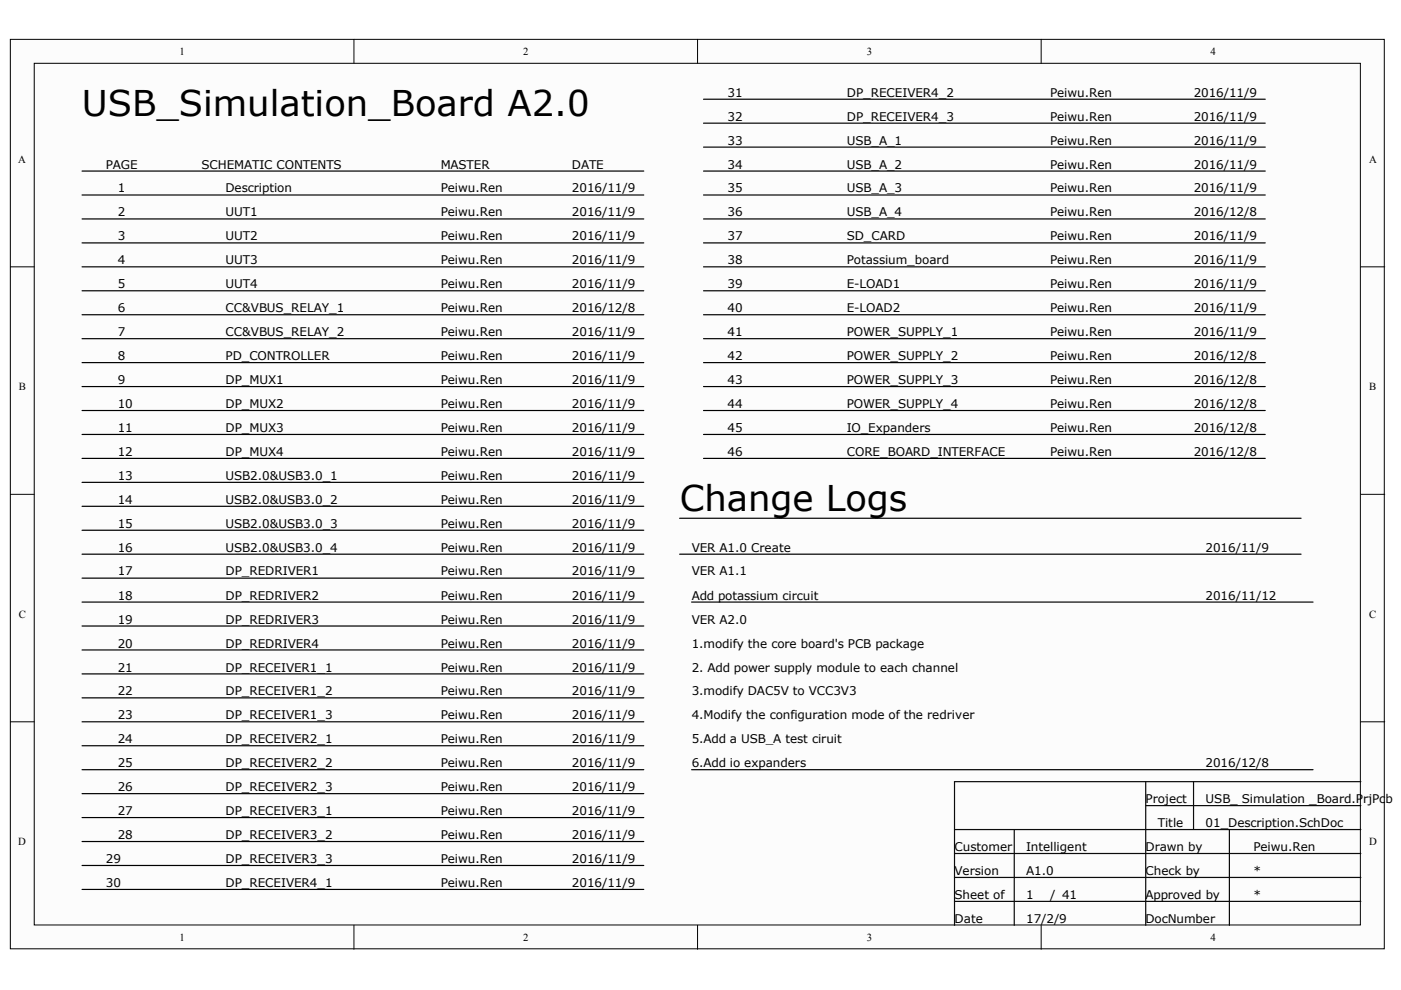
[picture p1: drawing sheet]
<svg xmlns="http://www.w3.org/2000/svg" width="297mm" height="210mm" viewBox="0 0 297 210" stroke-linecap="round" stroke-linejoin="round" font-family="sans-serif">
<defs><g id="words">
<g font-size="7.5">
<text x="17.4" y="24.5">USB_Simulation_Board A2.0</text>
<text x="144.1" y="108.3">Change Logs</text>
</g>
<g font-size="2.5">
<text x="154.2" y="20.5">31</text>
<text x="179.5" y="20.5">DP_RECEIVER4_2</text>
<text x="222.6" y="20.5">Peiwu.Ren</text>
<text x="253.1" y="20.5">2016/11/9</text>
<text x="154.2" y="25.6">32</text>
<text x="179.5" y="25.6">DP_RECEIVER4_3</text>
<text x="222.6" y="25.6">Peiwu.Ren</text>
<text x="253.1" y="25.6">2016/11/9</text>
<text x="22.4" y="35.7">PAGE</text>
<text x="42.8" y="35.7">SCHEMATIC CONTENTS</text>
<text x="93.4" y="35.7">MASTER</text>
<text x="121.3" y="35.7">DATE</text>
<text x="154.2" y="30.7">33</text>
<text x="154.2" y="35.7">34</text>
<text x="179.5" y="30.7">USB_A_1</text>
<text x="179.5" y="35.7">USB_A_2</text>
<text x="222.6" y="30.7">Peiwu.Ren</text>
<text x="222.6" y="35.7">Peiwu.Ren</text>
<text x="253.1" y="30.7">2016/11/9</text>
<text x="253.1" y="35.7">2016/11/9</text>
<text x="25" y="40.8">1</text>
<text x="47.8" y="40.8">Description</text>
<text x="93.4" y="40.8">Peiwu.Ren</text>
<text x="121.3" y="40.8">2016/11/9</text>
<text x="154.2" y="40.8">35</text>
<text x="179.5" y="40.8">USB_A_3</text>
<text x="222.6" y="40.8">Peiwu.Ren</text>
<text x="253.1" y="40.8">2016/11/9</text>
<text x="25" y="45.9">2</text>
<text x="47.8" y="45.9">UUT1</text>
<text x="93.4" y="45.9">Peiwu.Ren</text>
<text x="121.3" y="45.9">2016/11/9</text>
<text x="154.2" y="45.9">36</text>
<text x="179.5" y="45.9">USB_A_4</text>
<text x="222.6" y="45.9">Peiwu.Ren</text>
<text x="253.1" y="45.9">2016/12/8</text>
<text x="25" y="51">3</text>
<text x="47.8" y="51">UUT2</text>
<text x="93.4" y="51">Peiwu.Ren</text>
<text x="121.3" y="51">2016/11/9</text>
<text x="154.2" y="51">37</text>
<text x="179.5" y="51">SD_CARD</text>
<text x="222.6" y="51">Peiwu.Ren</text>
<text x="253.1" y="51">2016/11/9</text>
<text x="25" y="56">4</text>
<text x="47.8" y="56">UUT3</text>
<text x="93.4" y="56">Peiwu.Ren</text>
<text x="121.3" y="56">2016/11/9</text>
<text x="154.2" y="56">38</text>
<text x="179.5" y="56">Potassium_board</text>
<text x="222.6" y="56">Peiwu.Ren</text>
<text x="253.1" y="56">2016/11/9</text>
<text x="25" y="61.1">5</text>
<text x="47.8" y="61.1">UUT4</text>
<text x="93.4" y="61.1">Peiwu.Ren</text>
<text x="121.3" y="61.1">2016/11/9</text>
<text x="154.2" y="61.1">39</text>
<text x="179.5" y="61.1">E-LOAD1</text>
<text x="222.6" y="61.1">Peiwu.Ren</text>
<text x="253.1" y="61.1">2016/11/9</text>
<text x="25" y="66.2">6</text>
<text x="25" y="71.3">7</text>
<text x="47.8" y="71.3">CC&amp;VBUS_RELAY_2</text>
<text x="47.8" y="66.2">CC&amp;VBUS_RELAY_1</text>
<text x="93.4" y="66.2">Peiwu.Ren</text>
<text x="93.4" y="71.3">Peiwu.Ren</text>
<text x="121.3" y="66.2">2016/12/8</text>
<text x="121.3" y="71.3">2016/11/9</text>
<text x="154.2" y="66.2">40</text>
<text x="154.2" y="71.3">41</text>
<text x="179.5" y="66.2">E-LOAD2</text>
<text x="179.5" y="71.3">POWER_SUPPLY_1</text>
<text x="222.6" y="66.2">Peiwu.Ren</text>
<text x="222.6" y="71.3">Peiwu.Ren</text>
<text x="253.1" y="66.2">2016/11/9</text>
<text x="253.1" y="71.3">2016/11/9</text>
<text x="25" y="76.4">8</text>
<text x="47.8" y="76.4">PD_CONTROLLER</text>
<text x="93.4" y="76.4">Peiwu.Ren</text>
<text x="121.3" y="76.4">2016/11/9</text>
<text x="154.2" y="76.4">42</text>
<text x="179.5" y="76.4">POWER_SUPPLY_2</text>
<text x="222.6" y="76.4">Peiwu.Ren</text>
<text x="253.1" y="76.4">2016/12/8</text>
<text x="25" y="81.5">9</text>
<text x="47.8" y="81.5">DP_MUX1</text>
<text x="93.4" y="81.5">Peiwu.Ren</text>
<text x="121.3" y="81.5">2016/11/9</text>
<text x="154.2" y="81.5">43</text>
<text x="179.5" y="81.5">POWER_SUPPLY_3</text>
<text x="222.6" y="81.5">Peiwu.Ren</text>
<text x="253.1" y="81.5">2016/12/8</text>
<text x="25" y="86.5">10</text>
<text x="47.8" y="86.5">DP_MUX2</text>
<text x="93.4" y="86.5">Peiwu.Ren</text>
<text x="121.3" y="86.5">2016/11/9</text>
<text x="154.2" y="86.5">44</text>
<text x="179.5" y="86.5">POWER_SUPPLY_4</text>
<text x="222.6" y="86.5">Peiwu.Ren</text>
<text x="253.1" y="86.5">2016/12/8</text>
<text x="25" y="91.6">11</text>
<text x="47.8" y="91.6">DP_MUX3</text>
<text x="93.4" y="91.6">Peiwu.Ren</text>
<text x="121.3" y="91.6">2016/11/9</text>
<text x="154.2" y="91.6">45</text>
<text x="179.5" y="91.6">IO_Expanders</text>
<text x="222.6" y="91.6">Peiwu.Ren</text>
<text x="253.1" y="91.6">2016/12/8</text>
<text x="25" y="96.7">12</text>
<text x="25" y="101.7">13</text>
<text x="47.8" y="96.7">DP_MUX4</text>
<text x="47.8" y="101.7">USB2.0&amp;USB3.0_1</text>
<text x="93.4" y="96.7">Peiwu.Ren</text>
<text x="93.4" y="101.7">Peiwu.Ren</text>
<text x="121.3" y="96.7">2016/11/9</text>
<text x="121.3" y="101.7">2016/11/9</text>
<text x="154.2" y="96.7">46</text>
<text x="179.5" y="96.7">CORE_BOARD_INTERFACE</text>
<text x="222.6" y="96.7">Peiwu.Ren</text>
<text x="253.1" y="96.7">2016/12/8</text>
<text x="25" y="106.8">14</text>
<text x="47.8" y="106.8">USB2.0&amp;USB3.0_2</text>
<text x="93.4" y="106.8">Peiwu.Ren</text>
<text x="121.3" y="106.8">2016/11/9</text>
<text x="25" y="111.9">15</text>
<text x="47.8" y="111.9">USB2.0&amp;USB3.0_3</text>
<text x="93.4" y="111.9">Peiwu.Ren</text>
<text x="121.3" y="111.9">2016/11/9</text>
<text x="25" y="116.9">16</text>
<text x="47.8" y="116.9">USB2.0&amp;USB3.0_4</text>
<text x="93.4" y="116.9">Peiwu.Ren</text>
<text x="121.3" y="116.9">2016/11/9</text>
<text x="146.7" y="116.9">VER A1.0 Create</text>
<text x="255.6" y="116.9">2016/11/9</text>
<text x="25" y="122">17</text>
<text x="47.8" y="122">DP_REDRIVER1</text>
<text x="93.4" y="122">Peiwu.Ren</text>
<text x="121.3" y="122">2016/11/9</text>
<text x="146.7" y="122">VER A1.1</text>
<text x="25" y="127.2">18</text>
<text x="47.8" y="127.2">DP_REDRIVER2</text>
<text x="93.4" y="127.2">Peiwu.Ren</text>
<text x="121.3" y="127.2">2016/11/9</text>
<text x="146.7" y="127.2">Add potassium circuit</text>
<text x="255.6" y="127.2">2016/11/12</text>
<text x="25" y="132.2">19</text>
<text x="25" y="137.3">20</text>
<text x="47.8" y="132.2">DP_REDRIVER3</text>
<text x="47.8" y="137.3">DP_REDRIVER4</text>
<text x="93.4" y="132.2">Peiwu.Ren</text>
<text x="93.4" y="137.3">Peiwu.Ren</text>
<text x="121.3" y="132.2">2016/11/9</text>
<text x="121.3" y="137.3">2016/11/9</text>
<text x="146.7" y="132.2">VER A2.0</text>
<text x="146.7" y="137.3">1.modify the core board's PCB package</text>
<text x="25" y="142.4">21</text>
<text x="47.8" y="142.4">DP_RECEIVER1_1</text>
<text x="93.4" y="142.4">Peiwu.Ren</text>
<text x="121.3" y="142.4">2016/11/9</text>
<text x="146.7" y="142.4">2. Add power supply module to each channel</text>
<text x="25" y="147.4">22</text>
<text x="47.8" y="147.4">DP_RECEIVER1_2</text>
<text x="93.4" y="147.4">Peiwu.Ren</text>
<text x="121.3" y="147.4">2016/11/9</text>
<text x="146.7" y="147.4">3.modify DAC5V to VCC3V3</text>
<text x="25" y="152.5">23</text>
<text x="47.8" y="152.5">DP_RECEIVER1_3</text>
<text x="93.4" y="152.5">Peiwu.Ren</text>
<text x="121.3" y="152.5">2016/11/9</text>
<text x="146.7" y="152.5">4.Modify the configuration mode of the redriver</text>
<text x="25" y="157.6">24</text>
<text x="47.8" y="157.6">DP_RECEIVER2_1</text>
<text x="93.4" y="157.6">Peiwu.Ren</text>
<text x="121.3" y="157.6">2016/11/9</text>
<text x="146.7" y="157.6">5.Add a USB_A test ciruit</text>
<text x="25" y="162.7">25</text>
<text x="25" y="167.7">26</text>
<text x="47.8" y="162.7">DP_RECEIVER2_2</text>
<text x="47.8" y="167.7">DP_RECEIVER2_3</text>
<text x="93.4" y="162.7">Peiwu.Ren</text>
<text x="93.4" y="167.7">Peiwu.Ren</text>
<text x="121.3" y="162.7">2016/11/9</text>
<text x="121.3" y="167.7">2016/11/9</text>
<text x="146.7" y="162.7">6.Add io expanders</text>
<text x="255.6" y="162.7">2016/12/8</text>
<text x="25" y="172.8">27</text>
<text x="47.8" y="172.8">DP_RECEIVER3_1</text>
<text x="93.4" y="172.8">Peiwu.Ren</text>
<text x="121.3" y="172.8">2016/11/9</text>
<text x="242.9" y="170.3">Project</text>
<text x="255.6" y="170.3">USB_ Simulation _Board.PrjPc</text>
<text x="293.7" y="170.3">b</text>
<text x="25" y="177.9">28</text>
<text x="47.8" y="177.9">DP_RECEIVER3_2</text>
<text x="93.4" y="177.9">Peiwu.Ren</text>
<text x="121.3" y="177.9">2016/11/9</text>
<text x="245.5" y="175.3">Title</text>
<text x="255.6" y="175.3">01_Description.SchDoc</text>
<text x="22.4" y="182.9">29</text>
<text x="47.8" y="182.9">DP_RECEIVER3_3</text>
<text x="93.4" y="182.9">Peiwu.Ren</text>
<text x="121.3" y="182.9">2016/11/9</text>
<text x="202.4" y="180.4">Customer</text>
<text x="202.4" y="185.6">Version</text>
<text x="217.6" y="180.4">Intelligent</text>
<text x="217.6" y="185.6">A1.0</text>
<text x="242.9" y="180.4">Drawn by</text>
<text x="242.9" y="185.6">Check by</text>
<text x="265.7" y="185.6">*</text>
<text x="265.7" y="180.4">Peiwu.Ren</text>
<text x="22.4" y="188.1">30</text>
<text x="47.8" y="188.1">DP_RECEIVER4_1</text>
<text x="93.4" y="188.1">Peiwu.Ren</text>
<text x="121.3" y="188.1">2016/11/9</text>
<text x="202.4" y="190.6">Sheet of</text>
<text x="217.6" y="190.6">1</text>
<text x="222.6" y="190.6">/ 41</text>
<text x="242.9" y="190.6">Approved by</text>
<text x="265.7" y="190.6">*</text>
<text x="202.4" y="195.7">Date</text>
<text x="217.6" y="195.7">17/2/9</text>
<text x="242.9" y="195.7">DocNumber</text>
</g>
<g font-size="2.3">
<text x="38" y="11.7">1</text>
<text x="110.9" y="11.7">2</text>
<text x="183.8" y="11.7">3</text>
<text x="256.6" y="11.7">4</text>
<text x="3.9" y="34.5">A</text>
<text x="290.3" y="34.5">A</text>
<text x="4" y="82.7">B</text>
<text x="290.3" y="82.7">B</text>
<text x="4" y="131">C</text>
<text x="290.3" y="131">C</text>
<text x="3.9" y="179.2">D</text>
<text x="290.3" y="179.2">D</text>
<text x="38" y="199.5">1</text>
<text x="110.9" y="199.5">2</text>
<text x="183.8" y="199.5">3</text>
<text x="256.6" y="199.5">4</text>
</g>
</g></defs>
<g fill="#fcfcfc" stroke="#000" stroke-width=".21">
<path d="M2.2 8.3h291.3v192.9h-291.3z"/>
<path d="M7.3 13.4h281.1v182.7h-281.1z"/>
</g>
<path d="M75 8.3v5.1M147.9 8.3v5.1M220.7 8.3v5.1M2.2 56.6h5.1M288.5 56.6h5.1M2.2 104.8h5.1M288.5 104.8h5.1M2.2 153h5.1M288.5 153h5.1M75 196.2v5.1M147.9 196.2v5.1M220.7 196.2v5.1" fill="none" stroke="#000" stroke-width=".21"/>
<path d="M202.4 175.9h86.1M215 175.9v20.3M242.9 165.7v30.5M242.9 170.8h45.6M253.1 165.7v10.2M260.7 175.9v20.3M288.5 165.7h-86.1v30.5M202.4 181h86.1M202.4 186h86.1M202.4 191.1h86.1" fill="none" stroke="#0a0a0a" stroke-width=".25"/>
<g fill="none" stroke="#000" stroke-width=".25">
<path d="M17.4 36.3h119.1M149.2 36.3h119.1M149.2 21h119.1M149.2 26.1h119.1M149.2 31.2h119.1M17.4 41.3h119.1M17.4 46.4h119.1M17.4 51.5h119.1M17.4 56.6h119.1M149.2 41.3h119.1M149.2 46.4h119.1M149.2 51.5h119.1"/>
<path d="M149.2 56.6h119.1M17.4 61.7h119.1M17.4 66.7h119.1M17.4 71.8h119.1M17.4 76.9h119.1M149.2 61.7h119.1M149.2 66.7h119.1M149.2 71.8h119.1M149.2 76.9h119.1M17.4 82h119.1M17.4 87h119.1M17.4 92.1h119.1"/>
<path d="M17.4 97.2h119.1M149.2 82h119.1M149.2 87h119.1M149.2 92.1h119.1M149.2 97.2h119.1M17.4 117.5h119.1M17.4 102.3h119.1M17.4 107.3h119.1M17.4 112.4h119.1M144.1 109.9h131.8M144.1 117.5h131.8M17.4 122.6h119.1"/>
<path d="M17.4 127.7h119.1M17.4 132.7h119.1M17.4 137.8h119.1M146.6 127.7h131.8M17.4 142.9h119.1M17.4 148h119.1M17.4 153h119.1M17.4 158.1h119.1M17.4 163.2h119.1M17.4 168.3h119.1M17.4 173.3h119.1M17.4 178.4h119.1"/>
<path d="M146.6 163.2h131.8M17.4 183.5h119.1M17.4 188.6h119.1"/>
</g>
<use href="#words"/>
</svg>
